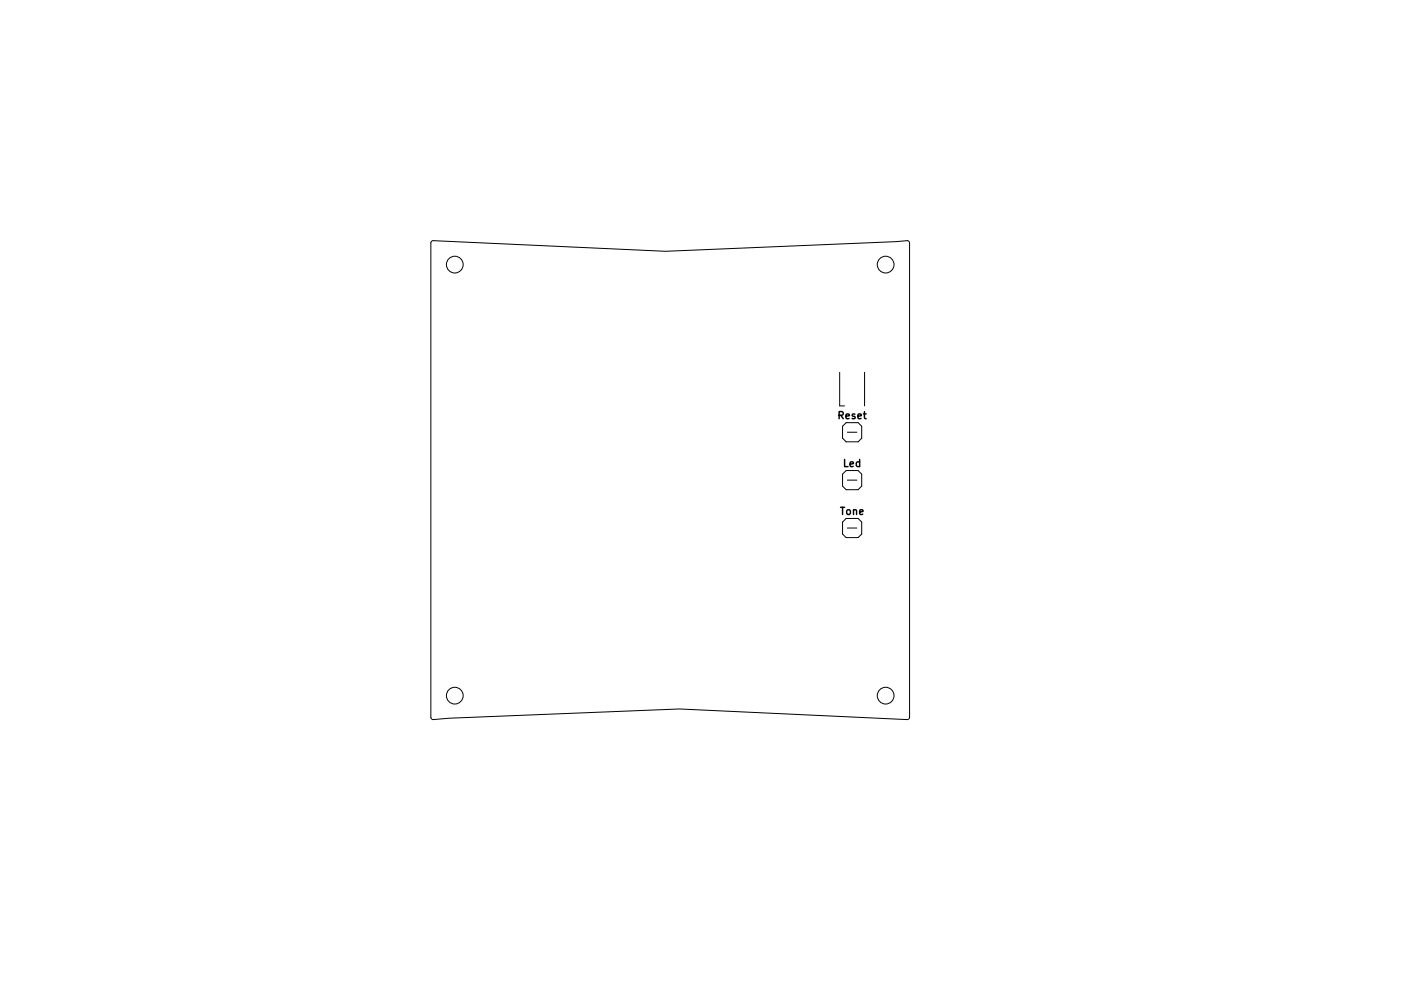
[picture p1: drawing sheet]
<svg xmlns="http://www.w3.org/2000/svg" width="297mm" height="210mm" viewBox="0 0 297 210" stroke-linecap="round" stroke-linejoin="round" font-family="sans-serif">
<defs><g id="words">
<g font-size="2.1">
<text x="175.2" y="87.5">Reset</text>
<text x="176.1" y="97.5">Led</text>
<text x="175.5" y="107.5">Tone</text>
</g>
</g></defs>
<g fill="none" stroke="#000" stroke-width=".21">
<path d="M90.1 50.4l.4-.2 48.5 2.3 50.5-2.3 .4 .2 .1 .3v99l-.1 .4-.4 .1-47.6-2.2-48.1 2-3.3 .2-.4-.1-.1-.4v-99zM175.4 77.7v7h1M180.6 77.7v7M176.7 88.2l-.7 .8v2.5l.7 .7h2.6l.7-.7v-2.5l-.7-.8M176.7 98.2l-.7 .8v2.5l.7 .7h2.6l.7-.7v-2.5l-.7-.8M177 90.2h2M176.7 108.2l-.7 .8v2.5l.7 .7h2.6l.7-.7v-2.5l-.7-.8M177 110.2h2M177 100.2h2"/>
<circle cx="95" cy="55.2" r="1.75"/>
<circle cx="185" cy="55.2" r="1.75"/>
<circle cx="95" cy="145.2" r="1.75"/>
<circle cx="185" cy="145.2" r="1.75"/>
</g>
<use href="#words"/>
</svg>
